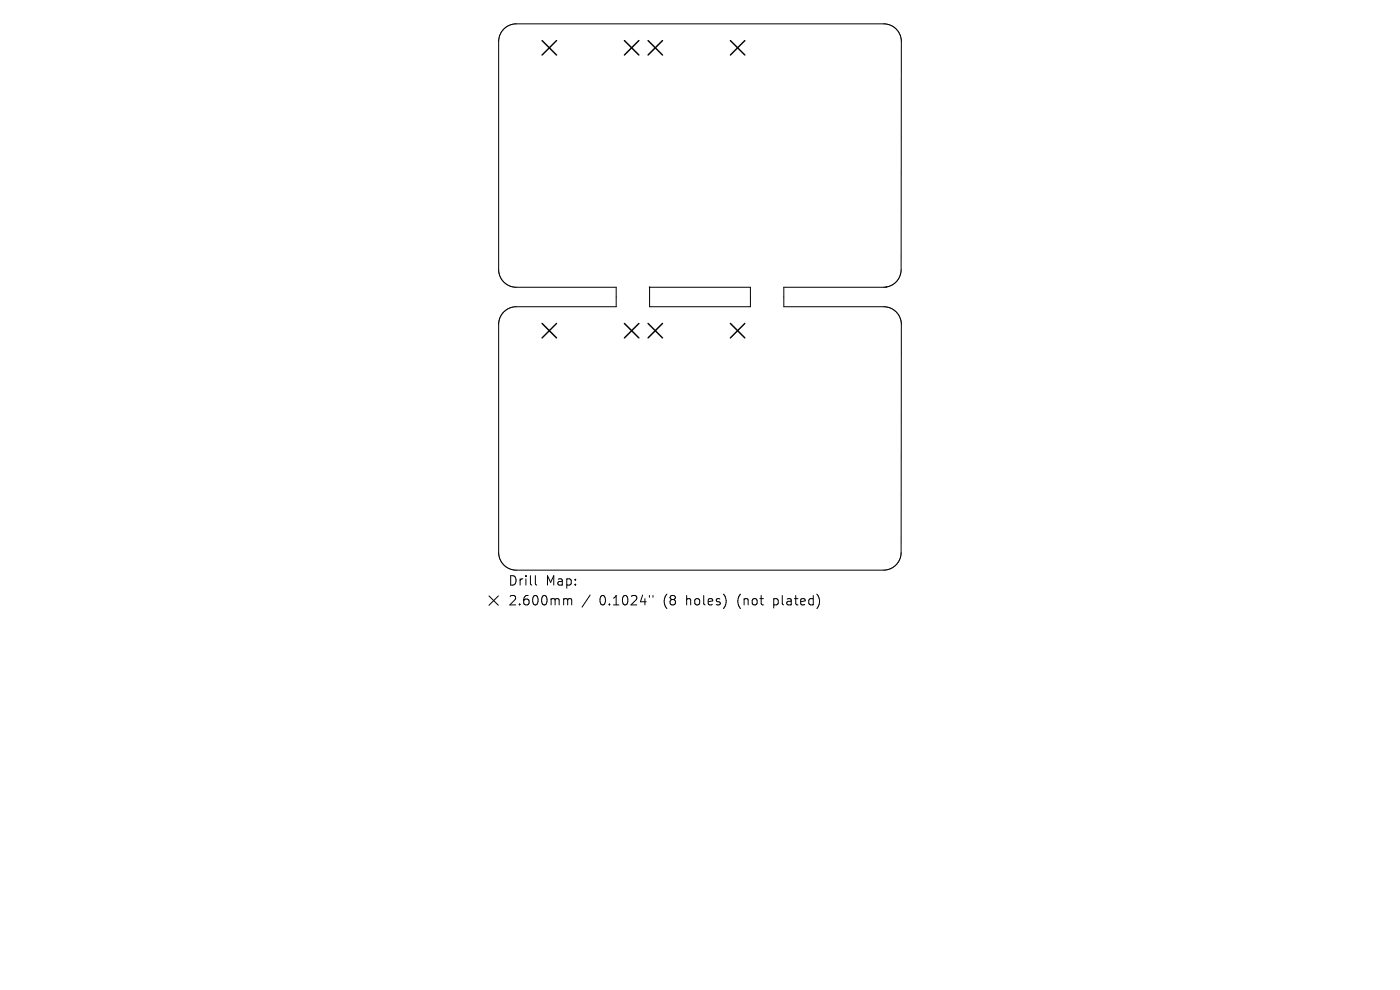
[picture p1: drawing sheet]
<svg xmlns="http://www.w3.org/2000/svg" width="297mm" height="210mm" viewBox="0 0 297 210" stroke-linecap="round" stroke-linejoin="round" font-family="sans-serif">
<defs><g id="words">
<g font-size="2.8">
<text x="107.7" y="124.5">Drill</text>
<text x="115.7" y="124.5">Map:</text>
<text x="107.7" y="128.7">2.600mm</text>
<text x="127.2" y="128.7">0.1024&quot;</text>
<text x="140.9" y="128.7">(8</text>
<text x="145.9" y="128.7">holes)</text>
<text x="156.9" y="128.7">(not</text>
<text x="164.7" y="128.7">plated)</text>
</g>
</g></defs>
<path d="M106.8 6.2a3.7 3.7 0 0 1 2.7-1.1h78a3.7 3.7 0 0 1 3.7 3.7v48.4a3.7 3.7 0 0 1-3.8 3.7h-21.1v4.2h21.2a3.7 3.7 0 0 1 3.7 3.7v48.4a3.7 3.7 0 0 1-3.8 3.7h-77.9a3.7 3.7 0 0 1-3.7-3.7v-48.4a3.7 3.7 0 0 1 3.7-3.7h21.2v-4.2h-21.2a3.7 3.7 0 0 1-3.7-3.7v-48.4l.2-1.3zM137.8 60.9h21.4v4.2h-21.4zM103.7 126.4l2 2M105.7 126.4l-2 2M113.6 122.1v1.7l.3 .3M119.9 127l.4 .1 .1 .2M120.4 127.3l.3-.3 .5 .1 .1 1.2M120.4 127.3v1M125.2 126.2l-1.7 2.6M137.8 126.3v.4M138.5 126.3v.4" fill="none" stroke="#000" stroke-width=".21"/>
<g fill="#000" stroke="#000" stroke-width=".21">
<circle cx="137.8" cy="60.9" r=".06"/>
<circle cx="188" cy="60.9" r=".06"/>
</g>
<g fill="none" stroke="#000" stroke-width=".31">
<path d="M115 8.6l3.1 3.1M118.1 8.6l-3.1 3.1M132.5 8.6l3 3.1M135.5 8.6l-3 3.1M137.5 8.6l3 3.1M140.5 8.6l-3 3.1M154.9 8.6l3.1 3.1M158 8.6l-3.1 3.1M115 68.6l3.1 3.1M118.1 68.6l-3.1 3.1M132.5 68.6l3 3.1M135.5 68.6l-3 3.1"/>
<path d="M137.5 68.6l3 3.1M140.5 68.6l-3 3.1M154.9 68.6l3.1 3.1M158 68.6l-3.1 3.1"/>
</g>
<use href="#words"/>
</svg>
